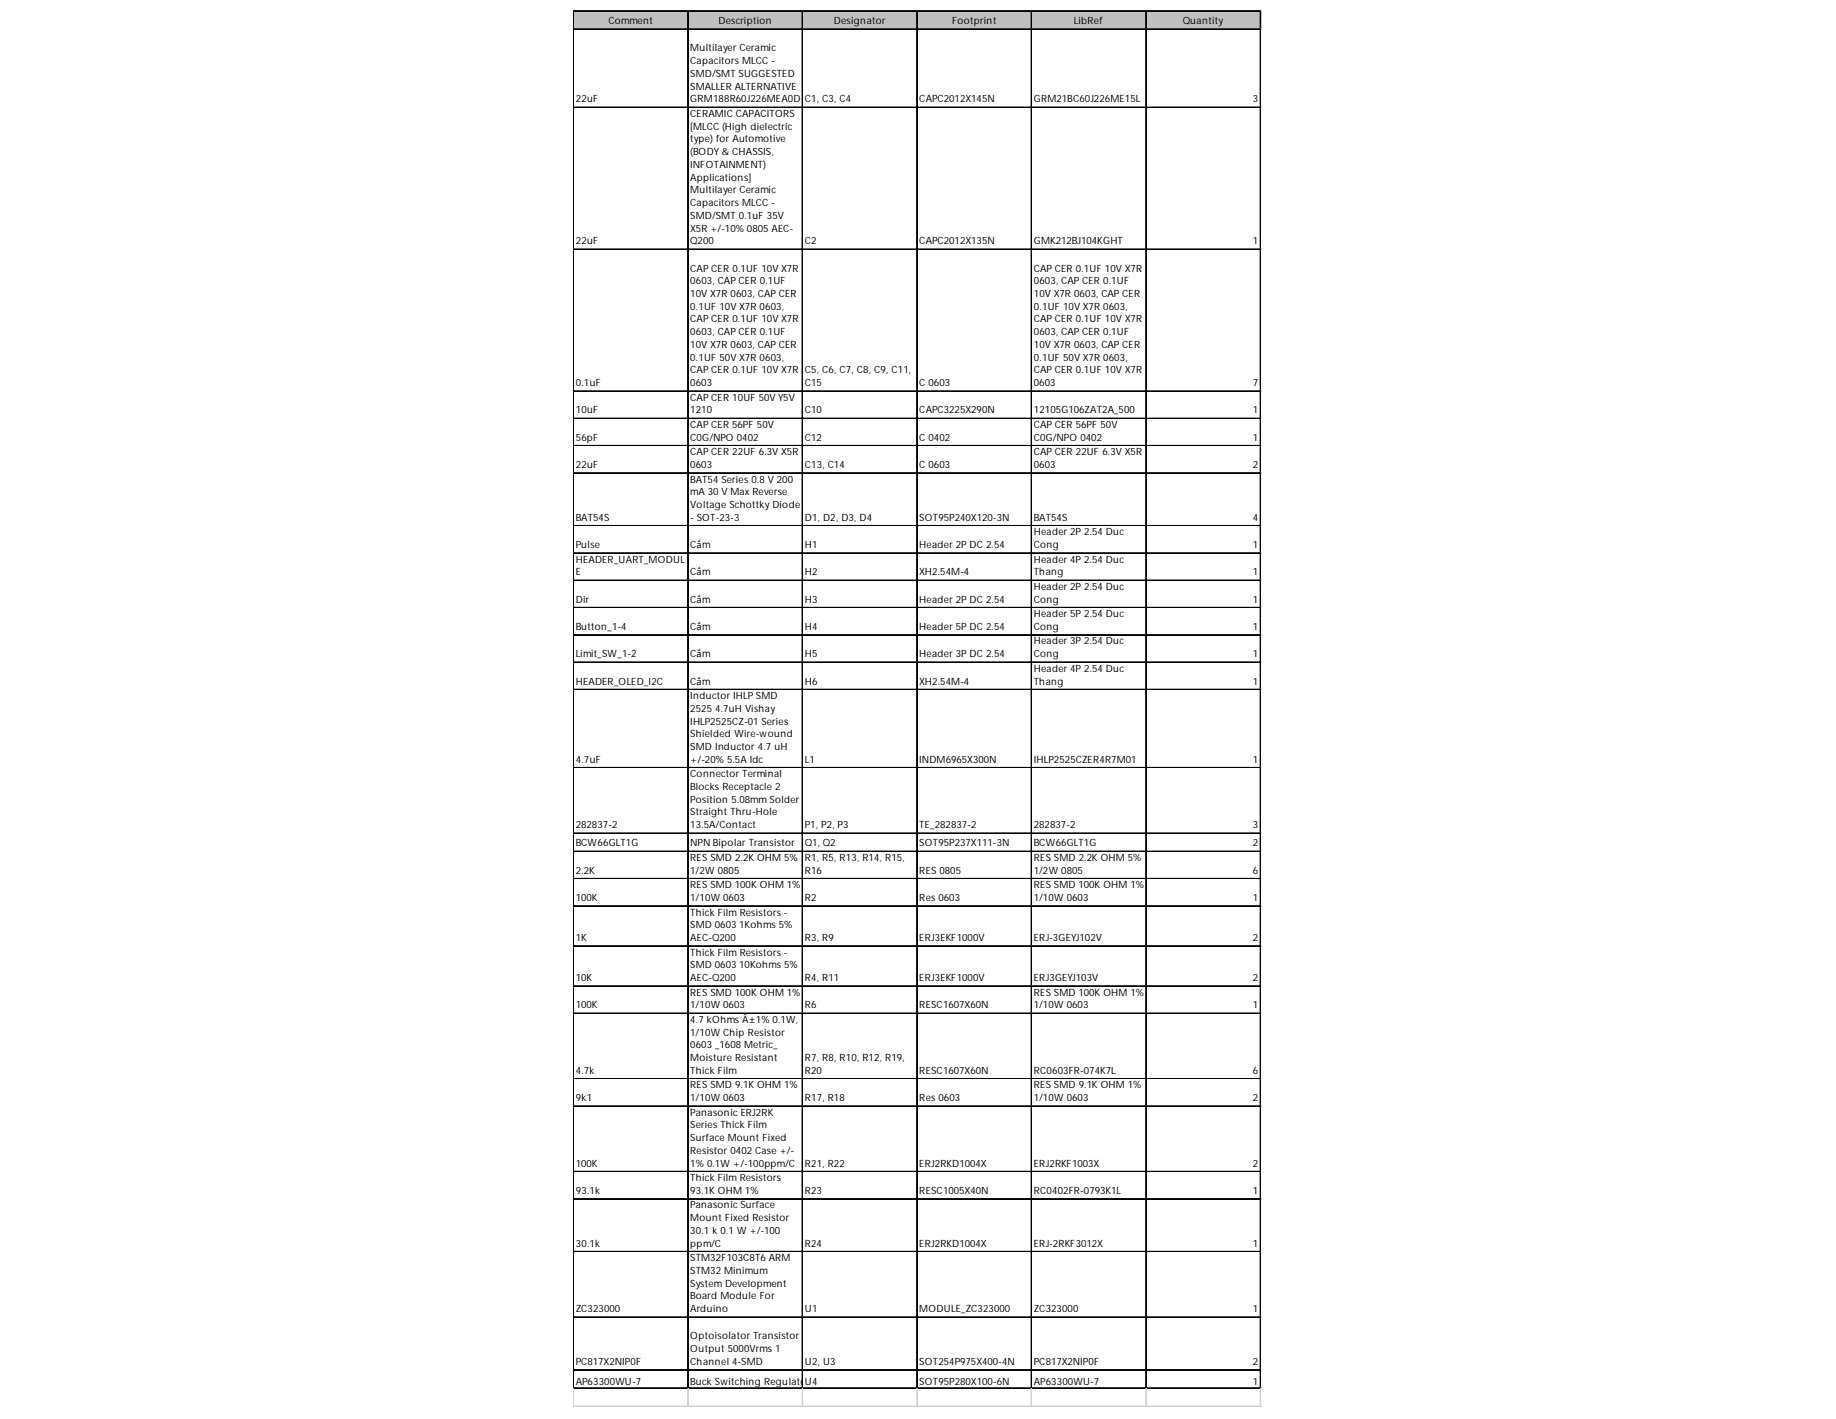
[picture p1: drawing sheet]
<svg xmlns="http://www.w3.org/2000/svg" width="279mm" height="216mm" viewBox="0 0 279 216" stroke-linecap="round" stroke-linejoin="round" font-family="sans-serif">
<defs><g id="words">
<g font-size="1.5">
<text x="92.6" y="3.7">Comment</text>
<text x="109.3" y="3.7">Description</text>
<text x="126.9" y="3.7">Designator</text>
<text x="144.9" y="3.7">Footprint</text>
<text x="163.4" y="3.7">LibRef</text>
<text x="180" y="3.7">Quantity</text>
<text x="105" y="7.8">Multilayer Ceramic</text>
<text x="105" y="9.8">Capacitors MLCC -</text>
<text x="105" y="11.7">SMD/SMT SUGGESTED</text>
<text x="87.6" y="15.6">22uF</text>
<text x="105" y="13.6">SMALLER ALTERNATIVE</text>
<text x="105" y="15.6">GRM188R60J226MEA0D</text>
<text x="105" y="17.8">CERAMIC CAPACITORS</text>
<text x="122.5" y="15.6">C1, C3, C4</text>
<text x="139.9" y="15.6">CAPC2012X145N</text>
<text x="157.3" y="15.6">GRM21BC60J226ME15L</text>
<text x="190.7" y="15.6">3</text>
<text x="105" y="19.7">[MLCC (High dielectric</text>
<text x="105" y="21.7">type) for Automotive</text>
<text x="105" y="23.6">(BODY &amp; CHASSIS,</text>
<text x="105" y="25.5">INFOTAINMENT)</text>
<text x="105" y="27.5">Applications]</text>
<text x="105" y="29.4">Multilayer Ceramic</text>
<text x="105" y="31.4">Capacitors MLCC -</text>
<text x="105" y="33.3">SMD/SMT 0.1uF 35V</text>
<text x="105" y="35.2">X5R +/-10% 0805 AEC-</text>
<text x="87.6" y="37.2">22uF</text>
<text x="105" y="37.2">Q200</text>
<text x="105" y="41.3">CAP CER 0.1UF 10V X7R</text>
<text x="122.5" y="37.2">C2</text>
<text x="139.9" y="37.2">CAPC2012X135N</text>
<text x="157.3" y="37.2">GMK212BJ104KGHT</text>
<text x="157.3" y="41.3">CAP CER 0.1UF 10V X7R</text>
<text x="190.7" y="37.2">1</text>
<text x="105" y="43.3">0603, CAP CER 0.1UF</text>
<text x="105" y="45.2">10V X7R 0603, CAP CER</text>
<text x="105" y="47.1">0.1UF 10V X7R 0603,</text>
<text x="157.3" y="43.3">0603, CAP CER 0.1UF</text>
<text x="157.3" y="45.2">10V X7R 0603, CAP CER</text>
<text x="157.3" y="47.1">0.1UF 10V X7R 0603,</text>
<text x="105" y="49.1">CAP CER 0.1UF 10V X7R</text>
<text x="105" y="51">0603, CAP CER 0.1UF</text>
<text x="105" y="52.9">10V X7R 0603, CAP CER</text>
<text x="157.3" y="49.1">CAP CER 0.1UF 10V X7R</text>
<text x="157.3" y="51">0603, CAP CER 0.1UF</text>
<text x="157.3" y="52.9">10V X7R 0603, CAP CER</text>
<text x="87.6" y="58.8">0.1uF</text>
<text x="105" y="54.9">0.1UF 50V X7R 0603,</text>
<text x="105" y="56.8">CAP CER 0.1UF 10V X7R</text>
<text x="105" y="58.8">0603</text>
<text x="122.5" y="56.8">C5, C6, C7, C8, C9, C11,</text>
<text x="122.5" y="58.8">C15</text>
<text x="139.9" y="58.8">C 0603</text>
<text x="157.3" y="54.9">0.1UF 50V X7R 0603,</text>
<text x="157.3" y="56.8">CAP CER 0.1UF 10V X7R</text>
<text x="157.3" y="58.8">0603</text>
<text x="190.7" y="58.8">7</text>
<text x="87.6" y="62.9">10uF</text>
<text x="105" y="61">CAP CER 10UF 50V Y5V</text>
<text x="105" y="62.9">1210</text>
<text x="105" y="65.1">CAP CER 56PF 50V</text>
<text x="122.5" y="62.9">C10</text>
<text x="139.9" y="62.9">CAPC3225X290N</text>
<text x="157.3" y="62.9">12105G106ZAT2A_500</text>
<text x="157.3" y="65.1">CAP CER 56PF 50V</text>
<text x="190.7" y="62.9">1</text>
<text x="87.6" y="67.1">56pF</text>
<text x="87.6" y="71.2">22uF</text>
<text x="105" y="67.1">C0G/NPO 0402</text>
<text x="105" y="69.3">CAP CER 22UF 6.3V X5R</text>
<text x="105" y="71.2">0603</text>
<text x="122.5" y="67.1">C12</text>
<text x="122.5" y="71.2">C13, C14</text>
<text x="139.9" y="67.1">C 0402</text>
<text x="139.9" y="71.2">C 0603</text>
<text x="157.3" y="67.1">C0G/NPO 0402</text>
<text x="157.3" y="69.3">CAP CER 22UF 6.3V X5R</text>
<text x="157.3" y="71.2">0603</text>
<text x="190.7" y="67.1">1</text>
<text x="190.7" y="71.2">2</text>
<text x="105" y="73.4">BAT54 Series 0.8 V 200</text>
<text x="105" y="75.4">mA 30 V Max Reverse</text>
<text x="105" y="77.3">Voltage Schottky Diode</text>
<text x="87.6" y="79.2">BAT54S</text>
<text x="87.6" y="83.4">Pulse</text>
<text x="105" y="79.2">- SOT-23-3</text>
<text x="105" y="83.4">Cắm</text>
<text x="122.5" y="79.2">D1, D2, D3, D4</text>
<text x="122.5" y="83.4">H1</text>
<text x="139.9" y="79.2">SOT95P240X120-3N</text>
<text x="139.9" y="83.4">Header 2P DC 2.54</text>
<text x="157.3" y="79.2">BAT54S</text>
<text x="157.3" y="81.4">Header 2P 2.54 Duc</text>
<text x="157.3" y="83.4">Cong</text>
<text x="190.7" y="79.2">4</text>
<text x="190.7" y="83.4">1</text>
<text x="87.6" y="85.6">HEADER_UART_MODUL</text>
<text x="87.6" y="87.5">E</text>
<text x="105" y="87.5">Cắm</text>
<text x="122.5" y="87.5">H2</text>
<text x="139.9" y="87.5">XH2.54M-4</text>
<text x="157.3" y="85.6">Header 4P 2.54 Duc</text>
<text x="157.3" y="87.5">Thang</text>
<text x="157.3" y="89.8">Header 2P 2.54 Duc</text>
<text x="190.7" y="87.5">1</text>
<text x="87.6" y="91.7">Dir</text>
<text x="87.6" y="95.8">Button_1-4</text>
<text x="105" y="91.7">Cắm</text>
<text x="105" y="95.8">Cắm</text>
<text x="122.5" y="91.7">H3</text>
<text x="122.5" y="95.8">H4</text>
<text x="139.9" y="91.7">Header 2P DC 2.54</text>
<text x="139.9" y="95.8">Header 5P DC 2.54</text>
<text x="157.3" y="91.7">Cong</text>
<text x="157.3" y="93.9">Header 5P 2.54 Duc</text>
<text x="157.3" y="95.8">Cong</text>
<text x="190.7" y="91.7">1</text>
<text x="190.7" y="95.8">1</text>
<text x="87.6" y="100">Limit_SW_1-2</text>
<text x="105" y="100">Cắm</text>
<text x="122.5" y="100">H5</text>
<text x="139.9" y="100">Header 3P DC 2.54</text>
<text x="157.3" y="98.1">Header 3P 2.54 Duc</text>
<text x="157.3" y="100">Cong</text>
<text x="190.7" y="100">1</text>
<text x="87.6" y="104.1">HEADER_OLED_I2C</text>
<text x="105" y="104.1">Cắm</text>
<text x="105" y="106.4">Inductor IHLP SMD</text>
<text x="122.5" y="104.1">H6</text>
<text x="139.9" y="104.1">XH2.54M-4</text>
<text x="157.3" y="102.2">Header 4P 2.54 Duc</text>
<text x="157.3" y="104.1">Thang</text>
<text x="190.7" y="104.1">1</text>
<text x="105" y="108.3">2525 4.7uH Vishay</text>
<text x="105" y="110.2">IHLP2525CZ-01 Series</text>
<text x="105" y="112.2">Shielded Wire-wound</text>
<text x="87.6" y="116">4.7uF</text>
<text x="105" y="114.1">SMD Inductor 4.7 uH</text>
<text x="105" y="116">+/-20% 5.5A Idc</text>
<text x="105" y="118.3">Connector Terminal</text>
<text x="122.5" y="116">L1</text>
<text x="139.9" y="116">INDM6965X300N</text>
<text x="157.3" y="116">IHLP2525CZER4R7M01</text>
<text x="190.7" y="116">1</text>
<text x="105" y="120.2">Blocks Receptacle 2</text>
<text x="105" y="122.1">Position 5.08mm Solder</text>
<text x="105" y="124.1">Straight Thru-Hole</text>
<text x="87.6" y="126">282837-2</text>
<text x="87.6" y="128.8">BCW66GLT1G</text>
<text x="105" y="126">13.5A/Contact</text>
<text x="105" y="128.8">NPN Bipolar Transistor</text>
<text x="105" y="131">RES SMD 2.2K OHM 5%</text>
<text x="122.5" y="126">P1, P2, P3</text>
<text x="122.5" y="128.8">Q1, Q2</text>
<text x="122.5" y="131">R1, R5, R13, R14, R15,</text>
<text x="139.9" y="126">TE_282837-2</text>
<text x="139.9" y="128.8">SOT95P237X111-3N</text>
<text x="157.3" y="126">282837-2</text>
<text x="157.3" y="128.8">BCW66GLT1G</text>
<text x="157.3" y="131">RES SMD 2.2K OHM 5%</text>
<text x="190.7" y="126">3</text>
<text x="190.7" y="128.8">2</text>
<text x="87.6" y="132.9">2.2K</text>
<text x="87.6" y="137.1">100K</text>
<text x="105" y="132.9">1/2W 0805</text>
<text x="105" y="135.1">RES SMD 100K OHM 1%</text>
<text x="105" y="137.1">1/10W 0603</text>
<text x="122.5" y="132.9">R16</text>
<text x="122.5" y="137.1">R2</text>
<text x="139.9" y="132.9">RES 0805</text>
<text x="139.9" y="137.1">Res 0603</text>
<text x="157.3" y="132.9">1/2W 0805</text>
<text x="157.3" y="135.1">RES SMD 100K OHM 1%</text>
<text x="157.3" y="137.1">1/10W 0603</text>
<text x="190.7" y="132.9">6</text>
<text x="190.7" y="137.1">1</text>
<text x="87.6" y="143.2">1K</text>
<text x="105" y="139.3">Thick Film Resistors -</text>
<text x="105" y="141.2">SMD 0603 1Kohms 5%</text>
<text x="105" y="143.2">AEC-Q200</text>
<text x="122.5" y="143.2">R3, R9</text>
<text x="139.9" y="143.2">ERJ3EKF1000V</text>
<text x="157.3" y="143.2">ERJ-3GEYJ102V</text>
<text x="190.7" y="143.2">2</text>
<text x="87.6" y="149.3">10K</text>
<text x="105" y="145.4">Thick Film Resistors -</text>
<text x="105" y="147.3">SMD 0603 10Kohms 5%</text>
<text x="105" y="149.3">AEC-Q200</text>
<text x="122.5" y="149.3">R4, R11</text>
<text x="139.9" y="149.3">ERJ3EKF1000V</text>
<text x="157.3" y="149.3">ERJ3GEYJ103V</text>
<text x="190.7" y="149.3">2</text>
<text x="87.6" y="153.4">100K</text>
<text x="105" y="151.5">RES SMD 100K OHM 1%</text>
<text x="105" y="153.4">1/10W 0603</text>
<text x="105" y="155.6">4.7 kOhms Â±1% 0.1W,</text>
<text x="122.5" y="153.4">R6</text>
<text x="139.9" y="153.4">RESC1607X60N</text>
<text x="157.3" y="151.5">RES SMD 100K OHM 1%</text>
<text x="157.3" y="153.4">1/10W 0603</text>
<text x="190.7" y="153.4">1</text>
<text x="105" y="157.6">1/10W Chip Resistor</text>
<text x="105" y="159.5">0603 _1608 Metric_</text>
<text x="105" y="161.4">Moisture Resistant</text>
<text x="122.5" y="161.4">R7, R8, R10, R12, R19,</text>
<text x="87.6" y="163.4">4.7k</text>
<text x="87.6" y="167.5">9k1</text>
<text x="105" y="163.4">Thick Film</text>
<text x="105" y="165.6">RES SMD 9.1K OHM 1%</text>
<text x="105" y="167.5">1/10W 0603</text>
<text x="122.5" y="163.4">R20</text>
<text x="122.5" y="167.5">R17, R18</text>
<text x="139.9" y="163.4">RESC1607X60N</text>
<text x="139.9" y="167.5">Res 0603</text>
<text x="157.3" y="163.4">RC0603FR-074K7L</text>
<text x="157.3" y="165.6">RES SMD 9.1K OHM 1%</text>
<text x="157.3" y="167.5">1/10W 0603</text>
<text x="190.7" y="163.4">6</text>
<text x="190.7" y="167.5">2</text>
<text x="105" y="169.7">Panasonic ERJ2RK</text>
<text x="105" y="171.7">Series Thick Film</text>
<text x="105" y="173.6">Surface Mount Fixed</text>
<text x="87.6" y="177.5">100K</text>
<text x="105" y="175.6">Resistor 0402 Case +/-</text>
<text x="105" y="177.5">1% 0.1W +/-100ppm/C</text>
<text x="105" y="179.7">Thick Film Resistors</text>
<text x="122.5" y="177.5">R21, R22</text>
<text x="139.9" y="177.5">ERJ2RKD1004X</text>
<text x="157.3" y="177.5">ERJ2RKF1003X</text>
<text x="190.7" y="177.5">2</text>
<text x="87.6" y="181.6">93.1k</text>
<text x="105" y="181.6">93.1K OHM 1%</text>
<text x="105" y="183.9">Panasonic Surface</text>
<text x="105" y="185.8">Mount Fixed Resistor</text>
<text x="122.5" y="181.6">R23</text>
<text x="139.9" y="181.6">RESC1005X40N</text>
<text x="157.3" y="181.6">RC0402FR-0793K1L</text>
<text x="190.7" y="181.6">1</text>
<text x="87.6" y="189.7">30.1k</text>
<text x="105" y="187.7">30.1 k 0.1 W +/-100</text>
<text x="105" y="189.7">ppm/C</text>
<text x="105" y="191.9">STM32F103C8T6 ARM</text>
<text x="122.5" y="189.7">R24</text>
<text x="139.9" y="189.7">ERJ2RKD1004X</text>
<text x="157.3" y="189.7">ERJ-2RKF3012X</text>
<text x="190.7" y="189.7">1</text>
<text x="105" y="193.8">STM32 Minimum</text>
<text x="105" y="195.8">System Development</text>
<text x="105" y="197.7">Board Module For</text>
<text x="87.6" y="199.6">ZC323000</text>
<text x="105" y="199.6">Arduino</text>
<text x="105" y="203.8">Optoisolator Transistor</text>
<text x="122.5" y="199.6">U1</text>
<text x="139.9" y="199.6">MODULE_ZC323000</text>
<text x="157.3" y="199.6">ZC323000</text>
<text x="190.7" y="199.6">1</text>
<text x="87.6" y="207.7">PC817X2NIP0F</text>
<text x="105" y="205.7">Output 5000Vrms 1</text>
<text x="105" y="207.7">Channel 4-SMD</text>
<text x="122.5" y="207.7">U2, U3</text>
<text x="139.9" y="207.7">SOT254P975X400-4N</text>
<text x="157.3" y="207.7">PC817X2NIP0F</text>
<text x="190.7" y="207.7">2</text>
<text x="87.6" y="210.7">AP63300WU-7</text>
<text x="105" y="210.7">Buck Switching RegulatoU4</text>
<text x="122.8" y="210.7">r IC Positive Adjustable 0.8V 1 Output 3A SOT-23-AP63300WUT-</text>
<text x="139.9" y="210.7">SOT95P280X100-6N</text>
<text x="157.7" y="210.7">6 Thin, TSO-723-6</text>
<text x="190.7" y="210.7">1</text>
</g>
</g></defs>
<path d="M87.3 1.7h104.6v2.8h-104.6z" fill="#c0c0c0"/>
<g fill="none" stroke="#000" stroke-width=".15">
<path d="M87.2 1.6v209.7M87.3 1.6v209.7M87.3 1.6h104.6M87.3 1.7h104.6M87.3 4.4h104.6M87.3 4.5h104.6M87.3 16.3h104.6M87.3 16.4h104.6M104.6 1.8v209.5M104.7 1.8v209.5M122.1 1.8v209.5M139.5 1.8v209.5"/>
<path d="M139.6 1.8v209.5M156.9 1.8v209.5M157 1.8v209.5M174.3 1.8v209.5M174.4 1.8v209.5M191.8 1.8v209.5M87.3 37.9h104.6M87.3 59.5h104.6M87.3 63.6h104.6M87.3 63.7h104.6M87.3 67.8h104.6M87.3 71.9h104.6"/>
<path d="M87.3 72h104.6M87.3 79.9h104.6M87.3 80h104.6M87.3 84.1h104.6M87.3 84.2h104.6M87.3 88.2h104.6M87.3 88.3h104.6M87.3 92.4h104.6M87.3 92.5h104.6M87.3 96.6h104.6M87.3 100.7h104.6M87.3 100.8h104.6"/>
<path d="M87.3 104.9h104.6M87.3 116.8h104.6M87.3 126.7h104.6M87.3 126.8h104.6M87.3 129.5h104.6M87.3 129.6h104.6M87.3 133.6h104.6M87.3 133.7h104.6M87.3 137.8h104.6M87.3 137.9h104.6M87.3 143.9h104.6M87.3 144h104.6"/>
<path d="M87.3 150h104.6M87.3 154.1h104.6M87.3 154.2h104.6M87.3 164.1h104.6M87.3 164.2h104.6M87.3 168.2h104.6M87.3 168.3h104.6M87.3 178.2h104.6M87.3 178.3h104.6M87.3 182.4h104.6M87.3 190.4h104.6M87.3 190.5h104.6"/>
<path d="M87.3 200.3h104.6M87.3 200.4h104.6M87.3 208.4h104.6M87.3 211.1h104.6M87.3 211.2h104.6"/>
</g>
<g fill="none" stroke="#d4d4d4" stroke-width=".15">
<path d="M191.9 1.6h.1M87.2 211.3v2.8M87.3 211.3v2.8M104.6 211.3v2.8M104.7 211.3v2.8M122.1 211.3v2.8M139.5 211.3v2.8M139.6 211.3v2.8M156.9 211.3v2.8M157 211.3v2.8M174.3 211.3v2.8M174.4 211.3v2.8"/>
<path d="M191.8 211.3v2.8"/>
</g>
<path d="M191.9 1.6l.1 .2z" fill="#d4d4d4"/>
<path d="M191.9 4.4h.1" fill="none" stroke="#d4d4d4" stroke-width=".15"/>
<path d="M191.9 4.4l.1 .1z" fill="#d4d4d4"/>
<path d="M191.9 16.3h.1" fill="none" stroke="#d4d4d4" stroke-width=".15"/>
<path d="M191.9 16.3l.1 .1z" fill="#d4d4d4"/>
<path d="M191.9 37.9h.1" fill="none" stroke="#d4d4d4" stroke-width=".15"/>
<path d="M191.9 37.9l.1 .1z" fill="#d4d4d4"/>
<path d="M191.9 59.5h.1" fill="none" stroke="#d4d4d4" stroke-width=".15"/>
<path d="M191.9 59.5l.1 .1z" fill="#d4d4d4"/>
<path d="M191.9 63.6h.1" fill="none" stroke="#d4d4d4" stroke-width=".15"/>
<path d="M191.9 63.6l.1 .2z" fill="#d4d4d4"/>
<path d="M191.9 67.8h.1" fill="none" stroke="#d4d4d4" stroke-width=".15"/>
<path d="M191.9 67.8l.1 .1z" fill="#d4d4d4"/>
<path d="M191.9 71.9h.1" fill="none" stroke="#d4d4d4" stroke-width=".15"/>
<path d="M191.9 71.9l.1 .2z" fill="#d4d4d4"/>
<path d="M191.9 79.9h.1" fill="none" stroke="#d4d4d4" stroke-width=".15"/>
<path d="M191.9 79.9l.1 .2z" fill="#d4d4d4"/>
<path d="M191.9 84.1h.1" fill="none" stroke="#d4d4d4" stroke-width=".15"/>
<path d="M191.9 84.1l.1 .1z" fill="#d4d4d4"/>
<path d="M191.9 88.2h.1" fill="none" stroke="#d4d4d4" stroke-width=".15"/>
<path d="M191.9 88.2l.1 .2z" fill="#d4d4d4"/>
<path d="M191.9 92.4h.1" fill="none" stroke="#d4d4d4" stroke-width=".15"/>
<path d="M191.9 92.4l.1 .1z" fill="#d4d4d4"/>
<path d="M191.9 96.6h.1" fill="none" stroke="#d4d4d4" stroke-width=".15"/>
<path d="M191.9 96.6l.1 .1z" fill="#d4d4d4"/>
<path d="M191.9 100.7h.1" fill="none" stroke="#d4d4d4" stroke-width=".15"/>
<path d="M191.9 100.7l.1 .1z" fill="#d4d4d4"/>
<path d="M191.9 104.9h.1" fill="none" stroke="#d4d4d4" stroke-width=".15"/>
<path d="M191.9 104.9l.1 .1z" fill="#d4d4d4"/>
<path d="M191.9 116.8h.1" fill="none" stroke="#d4d4d4" stroke-width=".15"/>
<path d="M191.9 116.8l.1 .1z" fill="#d4d4d4"/>
<path d="M191.9 126.7h.1" fill="none" stroke="#d4d4d4" stroke-width=".15"/>
<path d="M191.9 126.7l.1 .2z" fill="#d4d4d4"/>
<path d="M191.9 129.5h.1" fill="none" stroke="#d4d4d4" stroke-width=".15"/>
<path d="M191.9 129.5l.1 .1z" fill="#d4d4d4"/>
<path d="M191.9 133.6h.1" fill="none" stroke="#d4d4d4" stroke-width=".15"/>
<path d="M191.9 133.6l.1 .2z" fill="#d4d4d4"/>
<path d="M191.9 137.8h.1" fill="none" stroke="#d4d4d4" stroke-width=".15"/>
<path d="M191.9 137.8l.1 .1z" fill="#d4d4d4"/>
<path d="M191.9 143.9h.1" fill="none" stroke="#d4d4d4" stroke-width=".15"/>
<path d="M191.9 143.9l.1 .1z" fill="#d4d4d4"/>
<path d="M191.9 150h.1" fill="none" stroke="#d4d4d4" stroke-width=".15"/>
<path d="M191.9 150l.1 .1z" fill="#d4d4d4"/>
<path d="M191.9 154.1h.1" fill="none" stroke="#d4d4d4" stroke-width=".15"/>
<path d="M191.9 154.1l.1 .2z" fill="#d4d4d4"/>
<path d="M191.9 164.1h.1" fill="none" stroke="#d4d4d4" stroke-width=".15"/>
<path d="M191.9 164.1l.1 .1z" fill="#d4d4d4"/>
<path d="M191.9 168.2h.1" fill="none" stroke="#d4d4d4" stroke-width=".15"/>
<path d="M191.9 168.2l.1 .2z" fill="#d4d4d4"/>
<path d="M191.9 178.2h.1" fill="none" stroke="#d4d4d4" stroke-width=".15"/>
<path d="M191.9 178.2l.1 .1z" fill="#d4d4d4"/>
<path d="M191.9 182.4h.1" fill="none" stroke="#d4d4d4" stroke-width=".15"/>
<path d="M191.9 182.4l.1 .1z" fill="#d4d4d4"/>
<path d="M191.9 190.4h.1" fill="none" stroke="#d4d4d4" stroke-width=".15"/>
<path d="M191.9 190.4l.1 .1z" fill="#d4d4d4"/>
<path d="M191.9 200.3h.1" fill="none" stroke="#d4d4d4" stroke-width=".15"/>
<path d="M191.9 200.3l.1 .2z" fill="#d4d4d4"/>
<path d="M191.9 208.4h.1" fill="none" stroke="#d4d4d4" stroke-width=".15"/>
<path d="M191.9 208.4l.1 .1z" fill="#d4d4d4"/>
<path d="M191.9 211.1h.1" fill="none" stroke="#d4d4d4" stroke-width=".15"/>
<path d="M191.9 211.1l.1 .2z" fill="#d4d4d4"/>
<path d="M87.2 213.9h104.8M87.2 214h104.8" fill="none" stroke="#d4d4d4" stroke-width=".15"/>
<use href="#words"/>
</svg>
